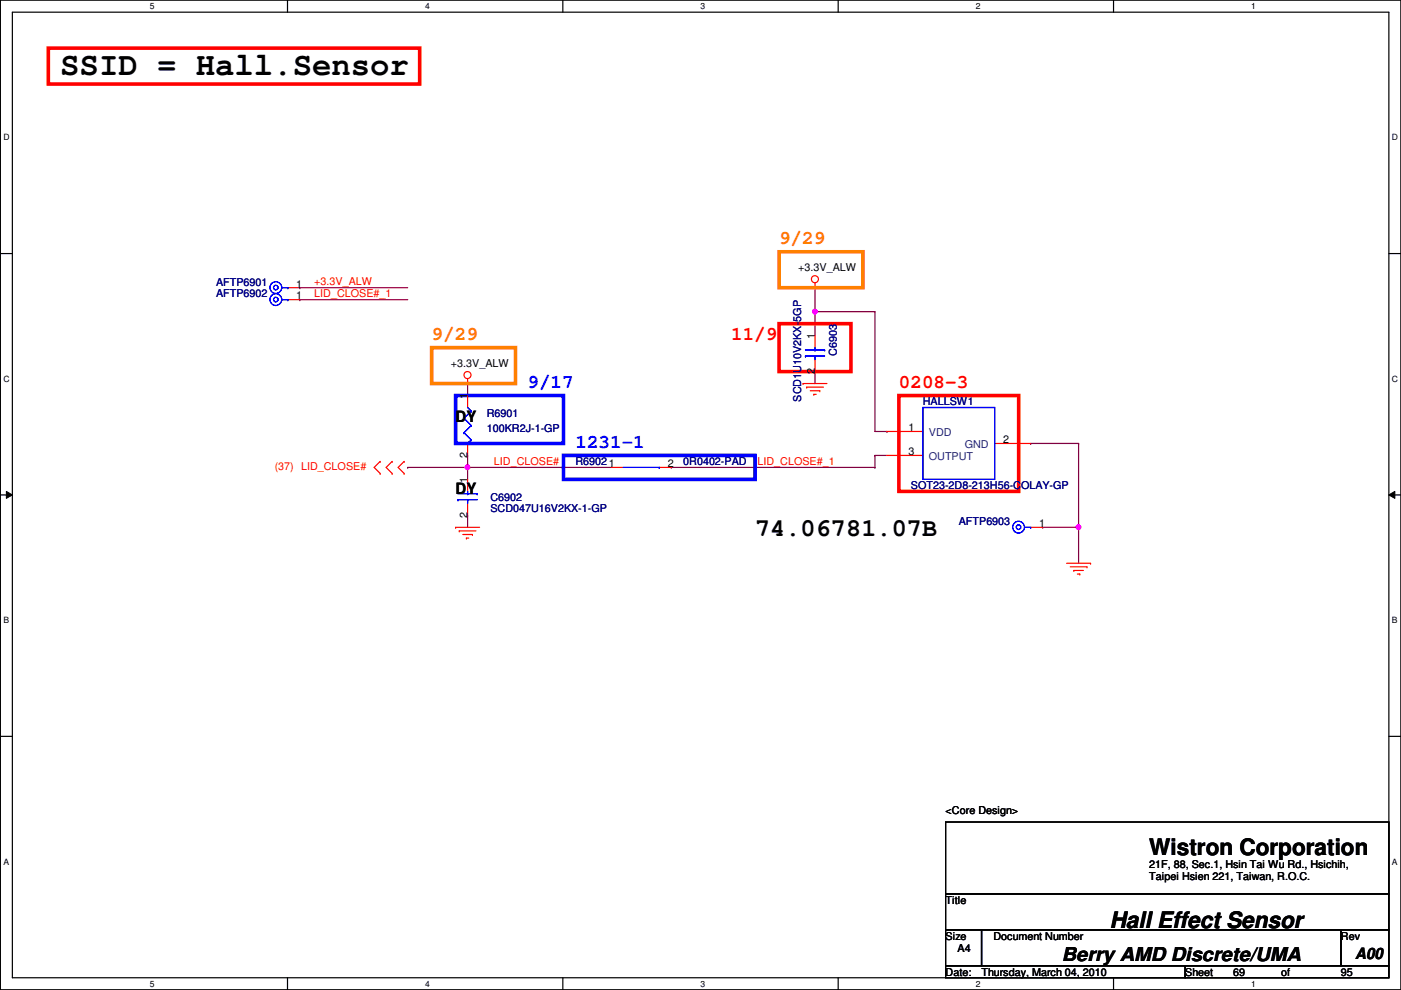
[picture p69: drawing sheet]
<svg xmlns="http://www.w3.org/2000/svg" width="297mm" height="210mm" viewBox="0 0 297 210" stroke-linecap="round" stroke-linejoin="round" font-family="sans-serif">
<defs><g id="words">
<text font-size="6.9" x="12.8" y="15.9">SSID = Hall.Sensor</text>
<text font-size="5.3" x="160.1" y="113.7">74.06781.07B</text>
<g font-size="4.8">
<text x="243.7" y="181.3">Wistron Corporation</text>
<text x="235.3" y="196.8">Hall Effect Sensor</text>
</g>
<g font-size="4.1" fill="#ff8000">
<text x="165.2" y="51.7">9/29</text>
<text x="91.5" y="72.1">9/29</text>
</g>
<g font-size="4.1" fill="#f00">
<text x="155" y="72.1">11/9</text>
<text x="190.6" y="82.2">0208-3</text>
</g>
<g font-size="4.1" fill="#00f">
<text x="111.8" y="82.2">9/17</text>
<text x="122" y="94.9">1231-1</text>
</g>
<text font-size="4.1" x="225.1" y="203.7">Berry AMD Discrete/UMA</text>
<g font-size="3.3">
<text x="96.6" y="89.5">DY</text>
<text x="96.6" y="104.7">DY</text>
<text x="287.4" y="203.2">A00</text>
</g>
<g font-size="2.3">
<text x="169.2" y="57.5">+3.3V_ALW</text>
<text x="62.8" y="61">1</text>
<text x="62.8" y="63.5">1</text>
<text x="172.8" y="71.9" transform="rotate(-90 172.8 71.9)">1</text>
<text x="95.6" y="77.8">+3.3V_ALW</text>
<text x="172.8" y="79.3" transform="rotate(-90 172.8 79.3)">2</text>
<text x="99.1" y="84.6" transform="rotate(-90 99.1 84.6)">1</text>
<text x="192.6" y="91.4">1</text>
<text x="212.7" y="94">2</text>
<text x="99.1" y="97.1" transform="rotate(-90 99.1 97.1)">2</text>
<text x="141.6" y="99.1">2</text>
<text x="192.6" y="96.5">3</text>
<text x="99.1" y="102.4" transform="rotate(-90 99.1 102.4)">1</text>
<text x="99.1" y="109.8" transform="rotate(-90 99.1 109.8)">2</text>
<text x="220.3" y="111.8">1</text>
<text x="200.5" y="172.6">&lt;Core Design&gt;</text>
<text x="243.7" y="184">21F, 88, Sec.1, Hsin Tai Wu Rd., Hsichih,</text>
<text x="200.5" y="191.6">Title</text>
<text x="243.7" y="186.6">Taipei Hsien 221, Taiwan, R.O.C.</text>
<text x="200.5" y="199.2">Size</text>
<text x="203" y="201.8">A4</text>
<text x="210.6" y="199.2">Document Number</text>
<text x="284.3" y="199.2">Rev</text>
<text x="200.5" y="206.8">Date:</text>
<text x="208.1" y="206.8">Thursday, March 04, 2010</text>
<text x="251.3" y="206.8">Sheet</text>
<text x="261.4" y="206.8">69</text>
<text x="271.6" y="206.8">of</text>
<text x="284.3" y="206.8">95</text>
</g>
<g font-size="2.3" fill="#000080">
<text x="45.8" y="60.5">AFTP6901</text>
<text x="45.8" y="63.1">AFTP6902</text>
<text x="177.5" y="75.5" transform="rotate(-90 177.5 75.5)">C6903</text>
<text x="103.2" y="88.5">R6901</text>
<text x="169.8" y="85.1" transform="rotate(-90 169.8 85.1)">SCD1U10V2KX-5GP</text>
<text x="195.7" y="85.9">HALLSW1</text>
<text x="103.2" y="91.5">100KR2J-1-GP</text>
<text x="122" y="98.6">R69021</text>
<text x="144.9" y="98.6">0R0402-PAD</text>
<text x="104" y="106.3">C6902</text>
<text x="193.1" y="103.7">SOT23-2D8-213H56-COLAY-GP</text>
<text x="104" y="108.5">SCD047U16V2KX-1-GP</text>
<text x="203.3" y="111.3">AFTP6903</text>
</g>
<g font-size="2.3" fill="#f00">
<text x="66.6" y="63">LID_CLOSE#_1</text>
<text x="66.6" y="60.5">+3.3V_ALW</text>
<text x="58.2" y="99.7">(37) LID_CLOSE#</text>
<text x="104.7" y="98.6">LID_CLOSE#</text>
<text x="160.6" y="98.6">LID_CLOSE#_1</text>
</g>
<g font-size="2.3" fill="#004080">
<text x="196.9" y="92.5">VDD</text>
<text x="204.6" y="95.1">GND</text>
<text x="196.9" y="97.6">OUTPUT</text>
</g>
<g font-size="1.8">
<text x="31.8" y="1.9">5</text>
<text x="90.1" y="1.9">4</text>
<text x="148.5" y="1.9">3</text>
<text x="206.9" y="1.9">2</text>
<text x="265.3" y="1.9">1</text>
<text x=".7" y="29.8">D</text>
<text x="295.1" y="29.8">D</text>
<text x=".7" y="80.9">C</text>
<text x="295.1" y="80.9">C</text>
<text x=".7" y="132.1">B</text>
<text x="295.1" y="132.1">B</text>
<text x=".7" y="183.3">A</text>
<text x="295.1" y="183.3">A</text>
<text x="31.8" y="209.2">5</text>
<text x="90.1" y="209.2">4</text>
<text x="148.5" y="209.2">3</text>
<text x="206.9" y="209.2">2</text>
<text x="265.3" y="209.2">1</text>
</g>
</g></defs>
<path d="M.1 0h296.9v209.8h-296.9zM2.6 2.6h291.9v204.7h-291.9z" fill="none" stroke="#000" stroke-width=".25"/>
<g fill="#fff">
<path d="M31.8 .3h1v2h-1z"/>
<path d="M31.8 207.6h1v1.9h-1z"/>
</g>
<path d="M61 0v2.6M61 207.3v2.5" fill="none" stroke="#000" stroke-width=".25"/>
<g fill="#fff">
<path d="M90.1 .3h1v2h-1z"/>
<path d="M90.1 207.6h1v1.9h-1z"/>
</g>
<path d="M119.3 0v2.6M119.3 207.3v2.5" fill="none" stroke="#000" stroke-width=".25"/>
<g fill="#fff">
<path d="M148.5 .3h1v2h-1z"/>
<path d="M148.5 207.6h1v1.9h-1z"/>
</g>
<path d="M177.7 0v2.6M177.7 207.3v2.5" fill="none" stroke="#000" stroke-width=".25"/>
<g fill="#fff">
<path d="M206.9 .3h1v2h-1z"/>
<path d="M206.9 207.6h1v1.9h-1z"/>
</g>
<path d="M236.1 0v2.6M236.1 207.3v2.5" fill="none" stroke="#000" stroke-width=".25"/>
<g fill="#fff">
<path d="M265.3 .3h.9v2h-.9z"/>
<path d="M265.3 207.6h.9v1.9h-.9z"/>
<path d="M.7 28.2h1.3v1.9h-1.3z"/>
<path d="M295.1 28.2h1.3v1.9h-1.3z"/>
<path d="M.7 79.3h1.3v2h-1.3z"/>
<path d="M295.1 79.3h1.3v2h-1.3z"/>
</g>
<path d="M.1 53.8h2.5M294.5 53.8h2.5" fill="none" stroke="#000" stroke-width=".25"/>
<g fill="#fff">
<path d="M.7 130.5h1.2v2h-1.2z"/>
<path d="M295.1 130.5h1.2v2h-1.2z"/>
</g>
<path d="M.1 104.9h2.5M294.5 104.9h2.5" fill="none" stroke="#000" stroke-width=".25"/>
<path d="M1.4 104.2l1.2 .7-1.2 .8zM294.5 104.9l1.2-.7v1.5z" fill="#000"/>
<path d="M1.4 104.2l1.2 .7-1.2 .8zM294.5 104.9l1.2-.7v1.5z" fill="none" stroke="#000" stroke-width=".21"/>
<g fill="#fff">
<path d="M.7 181.7h1.2v2h-1.2z"/>
<path d="M295.1 181.7h1.2v2h-1.2z"/>
</g>
<path d="M.1 156.1h2.5M294.5 156.1h2.5" fill="none" stroke="#000" stroke-width=".25"/>
<path d="M63.6 63.5h.1M63.6 61h.1M63.6 63.5h22.8M63.6 61h22.8M86.4 99.1h.1M86.4 99.1h43.2M99.1 99.1h.1M142.3 99.1h.1M142.3 99.1h43.2" fill="none" stroke="#800040" stroke-width=".25"/>
<circle cx="99.1" cy="99.1" r=".49" fill="#f0f"/>
<circle cx="99.1" cy="99.1" r=".49" fill="none" stroke="#f0f" stroke-width=".25"/>
<path d="M172.8 66.1h.1M172.8 66.1h12.7M172.8 66.1v5.1M99.1 99.1h.1M99.1 81.3h.1M99.1 96.6h.1M99.1 81.3v2.6M99.1 96.6v5M218.5 94h.1M218.5 94h10.2M99.1 109.3h.1M99.1 109.3v2.5" fill="none" stroke="#800040" stroke-width=".25"/>
<circle cx="172.8" cy="66.1" r=".49" fill="#f0f"/>
<circle cx="172.8" cy="66.1" r=".49" fill="none" stroke="#f0f" stroke-width=".25"/>
<path d="M172.8 78.8h.1M172.8 61h.1M172.8 61v5.1M172.8 78.8v2.5M228.7 111.8h.1M228.7 111.8v7.6" fill="none" stroke="#800040" stroke-width=".25"/>
<circle cx="228.7" cy="111.8" r=".49" fill="#f0f"/>
<circle cx="228.7" cy="111.8" r=".49" fill="none" stroke="#f0f" stroke-width=".25"/>
<path d="M185.5 66.1h.1M185.5 66.1v25.4h2.5M185.5 96.6h.1M185.5 99.1h.1M185.5 96.6v2.5M185.5 96.6h2.5M188 91.5h.1M228.7 94h.1M228.7 94v17.8h-7.6M221.1 111.8h.1" fill="none" stroke="#800040" stroke-width=".25"/>
<g fill="none" stroke="#f00" stroke-width=".25">
<path d="M172.8 60v1M61 61h2.6M61 63.5h2.6M172.8 61h.1M172.8 71.2v2.5M172.8 76.2v2.6M80.6 97.8h.1M80.6 97.8l-1.3 1.3 1.3 1.3M83.1 97.8h.1M83.1 97.8l-1.2 1.3 1.2 1.3M85.7 97.8h.1M85.7 97.8l-1.3 1.3 1.3 1.3"/>
<path d="M99.1 81.3h.1M99.1 80.3v1M99.1 83.9v2.5M99.1 94v2.6M129.6 99.1h2.6M139.8 99.1h2.5M170.3 81.3h.1M170.3 81.3h5M171 82.1h.1M171 82.1h3.6M171.8 82.8h2M172.5 83.6h.1"/>
<path d="M172.5 83.6h.6M173.8 82.8h.1M188 91.5h7.7M188 96.6h7.7M210.9 94h7.6M80.6 100.4h.1M83.1 100.4h.1M85.7 100.4h.1M96.6 111.8h.1M96.6 111.8h5.1M97.4 112.6h.1M97.4 112.6h3.5"/>
<path d="M98.1 113.3h2.1M98.9 114.1h.1M98.9 114.1h.5M99.1 101.6v2.6M99.1 106.7v2.6M100.2 113.3h.1M218.5 111.8h2.6M226.1 119.4h5.1M231.2 119.4h.1M226.9 120.2h3.6M227.7 120.9h.1M227.7 120.9h2"/>
<path d="M228.4 121.7h.5M228.9 121.7h.1M230.5 120.2h.1"/>
<circle cx="172.8" cy="59.2" r=".75"/>
<circle cx="99.1" cy="79.5" r=".75"/>
</g>
<path d="M200.5 174.3h94v15.2h-94zM200.5 189.5h94v7.6h-94zM200.5 197.1h7.6v7.7h-7.6zM208.1 197.1h76.2v7.7h-76.2zM284.3 197.1h10.2v7.7h-10.2zM200.5 204.8h50.8v2.5h-50.8zM251.3 204.8h43.2v2.5h-43.2z" fill="none" stroke="#000" stroke-width=".25"/>
<path d="M10.2 10.2h78.8v7.6h-78.8zM165.2 68.6h15.2v10.2h-15.2zM190.6 83.9h25.4v20.3h-25.4z" fill="none" stroke="#f00" stroke-width=".76"/>
<path d="M96.6 83.9h22.9v10.1h-22.9zM119.5 96.6h40.6v5h-40.6z" fill="none" stroke="#00f" stroke-width=".76"/>
<path d="M165.2 53.4h17.8v7.6h-17.8zM91.5 73.7h17.8v7.6h-17.8z" fill="none" stroke="#ff8000" stroke-width=".76"/>
<g fill="none" stroke="#00f" stroke-width=".25">
<path d="M59.8 61h1.2M59.8 63.5h1.2M61 61h.1M61 63.5h.1M170.8 75.5h.1M170.8 74.2h4M170.8 75.5h4M172.8 74.2h.1M172.8 75.5h.1M172.8 73.7v.5M172.8 75.5v.7M174.8 74.2h.1"/>
<path d="M98.4 88.7h.1M98.4 91.7h.1M98.4 88.7l1.5 1.5M98.4 91.7l1.5 1.6M99.1 94h.1M99.1 86.4l.8 .8M99.9 87.2h.1M99.9 90.2h.1M99.9 93.3h.1M99.9 87.2l-1.5 1.5M99.9 90.2l-1.5 1.5M99.9 93.3l-.8 .7"/>
<path d="M132.2 99.1h7.6M139.8 99.1h.1M195.7 86.4h15.2v15.2h-15.2zM97.1 106h.1M97.1 104.7h4.1M97.1 106h4.1M99.1 104.7h.1M99.1 106h.1M99.1 104.2v.5M99.1 106v.7M101.2 104.7h.1M217.3 111.8h1.2"/>
<path d="M218.5 111.8h.1"/>
<circle cx="58.5" cy="63.5" r=".49"/>
<circle cx="58.5" cy="61" r=".49"/>
<circle cx="58.5" cy="61" r="1.25"/>
<circle cx="58.5" cy="63.5" r="1.25"/>
<circle cx="216" cy="111.8" r=".49"/>
<circle cx="216" cy="111.8" r="1.25"/>
</g>
<circle cx="99.1" cy="99.1" r=".49" fill="#f0f"/>
<circle cx="99.1" cy="99.1" r=".49" fill="none" stroke="#f0f" stroke-width=".25"/>
<circle cx="172.8" cy="66.1" r=".49" fill="#f0f"/>
<circle cx="172.8" cy="66.1" r=".49" fill="none" stroke="#f0f" stroke-width=".25"/>
<circle cx="228.7" cy="111.8" r=".49" fill="#f0f"/>
<circle cx="228.7" cy="111.8" r=".49" fill="none" stroke="#f0f" stroke-width=".25"/>
<use href="#words"/>
</svg>
